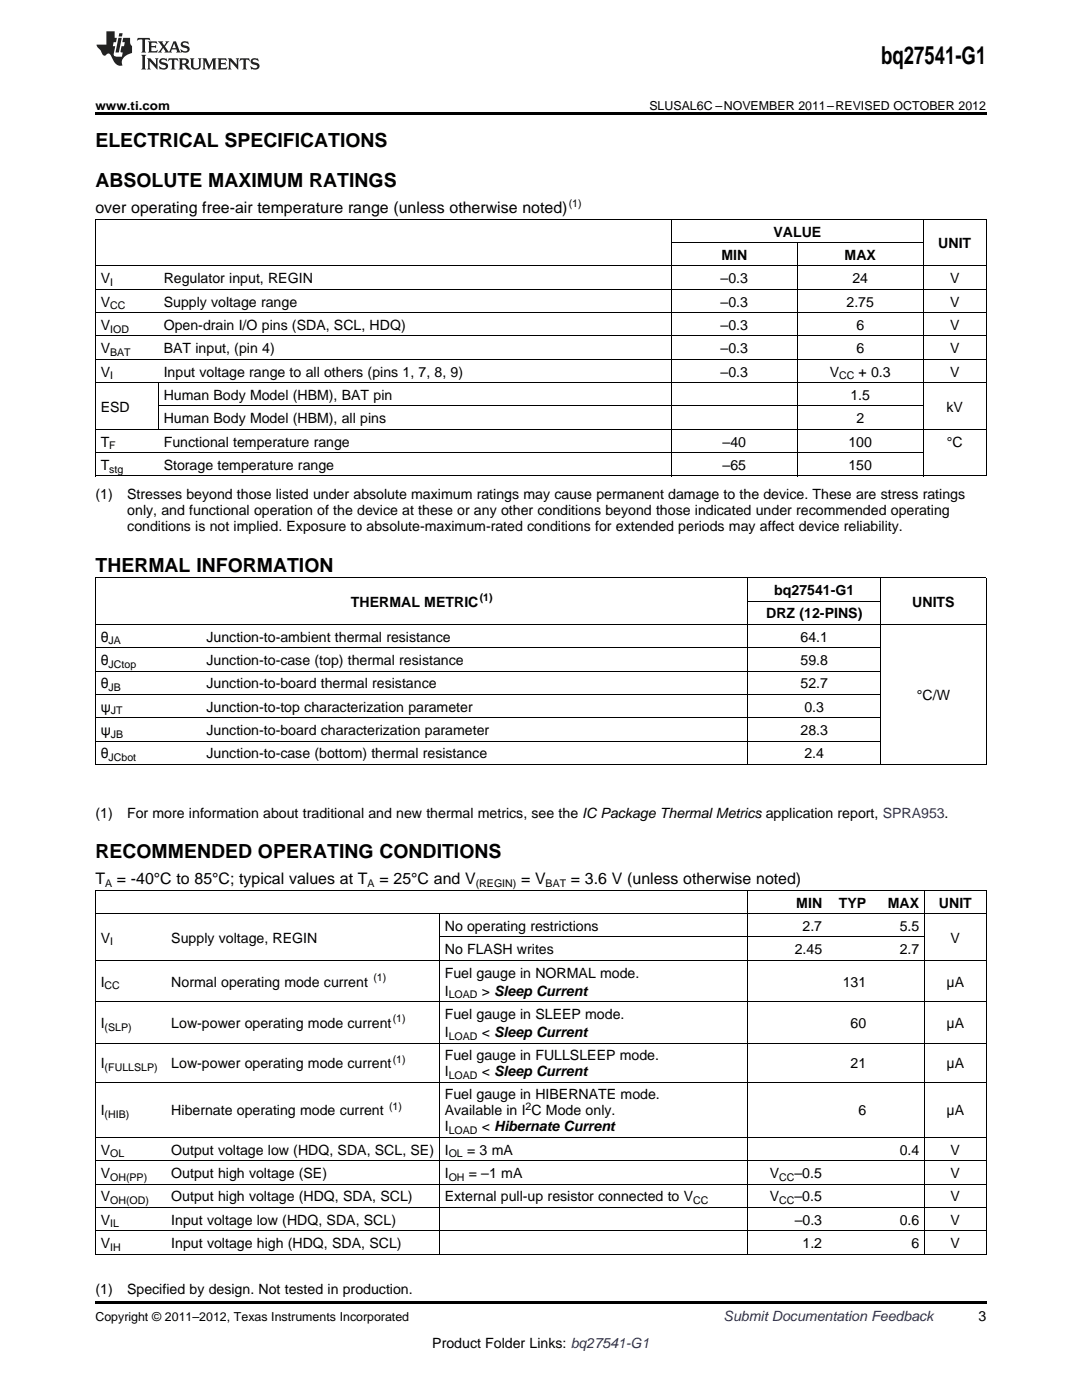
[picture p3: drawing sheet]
<svg xmlns="http://www.w3.org/2000/svg" width="216mm" height="279mm" viewBox="0 0 216 279" stroke-linecap="round" stroke-linejoin="round" font-family="sans-serif">
<defs><g id="words">
<text font-size="4.9" x="175.8" y="12.8">bq27541-G1</text>
<g font-size="3.9">
<text x="19" y="29.3">ELECTRICAL SPECIFICATIONS</text>
<text x="19" y="37.4">ABSOLUTE MAXIMUM RATINGS</text>
<text x="19" y="114.1">THERMAL INFORMATION</text>
<text x="19" y="171.3">RECOMMENDED OPERATING CONDITIONS</text>
</g>
<g font-size="3.2">
<text x="19" y="42.5">over operating free-air temperature range (unless otherwise noted)</text>
<text x="19" y="176.5">T</text>
<text x="23.3" y="176.5">= -40°C to 85°C; typical values at T</text>
<text x="75.7" y="176.5">= 25°C and V</text>
<text x="104" y="176.5">= V</text>
<text x="113.9" y="176.5">= 3.6 V (unless otherwise noted)</text>
</g>
<g font-size="2.8">
<text x="154.3" y="47.2">VALUE</text>
<text x="144" y="51.9">MIN</text>
<text x="168.5" y="51.9">MAX</text>
<text x="187.2" y="49.5">UNIT</text>
<text x="20.1" y="56.5">V</text>
<text x="32.7" y="56.5">Regulator input, REGIN</text>
<text x="143.8" y="56.5">–0.3</text>
<text x="170.1" y="56.5">24</text>
<text x="189.6" y="56.5">V</text>
<text x="20.1" y="61.2">V</text>
<text x="20.1" y="65.8">V</text>
<text x="32.7" y="61.2">Supply voltage range</text>
<text x="32.7" y="65.8">Open-drain I/O pins (SDA, SCL, HDQ)</text>
<text x="143.8" y="61.2">–0.3</text>
<text x="143.8" y="65.8">–0.3</text>
<text x="168.9" y="61.2">2.75</text>
<text x="170.9" y="65.8">6</text>
<text x="189.6" y="61.2">V</text>
<text x="189.6" y="65.8">V</text>
<text x="20.1" y="70.5">V</text>
<text x="32.7" y="70.5">BAT input, (pin 4)</text>
<text x="143.8" y="70.5">–0.3</text>
<text x="170.9" y="70.5">6</text>
<text x="189.6" y="70.5">V</text>
<text x="20.1" y="75.1">V</text>
<text x="32.7" y="75.1">Input voltage range to all others (pins 1, 7, 8, 9)</text>
<text x="143.8" y="75.1">–0.3</text>
<text x="165.6" y="75.1">V</text>
<text x="171.3" y="75.1">+ 0.3</text>
<text x="189.6" y="75.1">V</text>
<text x="20.1" y="82.1">ESD</text>
<text x="32.7" y="79.8">Human Body Model (HBM), BAT pin</text>
<text x="169.7" y="79.8">1.5</text>
<text x="188.9" y="82.1">kV</text>
<text x="20.1" y="89.1">T</text>
<text x="32.7" y="84.5">Human Body Model (HBM), all pins</text>
<text x="32.7" y="89.1">Functional temperature range</text>
<text x="144.2" y="89.1">–40</text>
<text x="169.3" y="89.1">100</text>
<text x="170.9" y="84.5">2</text>
<text x="188.9" y="89.1">°C</text>
<text x="20.1" y="93.8">T</text>
<text x="32.7" y="93.8">Storage temperature range</text>
<text x="144.2" y="93.8">–65</text>
<text x="169.3" y="93.8">150</text>
<text x="19" y="99.6">(1)</text>
<text x="25.4" y="99.6">Stresses beyond those listed under absolute maximum ratings may cause permanent damage to the device. These are stress ratings</text>
<text x="25.4" y="102.8">only, and functional operation of the device at these or any other conditions beyond those indicated under recommended operating</text>
<text x="25.4" y="106">conditions is not implied. Exposure to absolute-maximum-rated conditions for extended periods may affect device reliability.</text>
<text x="154.5" y="118.7">bq27541-G1</text>
<text x="70" y="121.1">THERMAL METRIC</text>
<text x="152.9" y="123.4">DRZ (12-PINS)</text>
<text x="182" y="121.1">UNITS</text>
<text x="20.1" y="128.1">θ</text>
<text x="41.2" y="128.1">Junction-to-ambient thermal resistance</text>
<text x="159.7" y="128.1">64.1</text>
<text x="20.1" y="132.7">θ</text>
<text x="20.1" y="137.4">θ</text>
<text x="41.2" y="132.7">Junction-to-case (top) thermal resistance</text>
<text x="41.2" y="137.4">Junction-to-board thermal resistance</text>
<text x="159.7" y="132.7">59.8</text>
<text x="159.7" y="137.4">52.7</text>
<text x="20.1" y="142">ψ</text>
<text x="41.2" y="142">Junction-to-top characterization parameter</text>
<text x="160.5" y="142">0.3</text>
<text x="183" y="139.7">°C/W</text>
<text x="20.1" y="146.7">ψ</text>
<text x="41.2" y="146.7">Junction-to-board characterization parameter</text>
<text x="159.7" y="146.7">28.3</text>
<text x="20.1" y="151.3">θ</text>
<text x="41.2" y="151.3">Junction-to-case (bottom) thermal resistance</text>
<text x="160.5" y="151.3">2.4</text>
<text x="19" y="163.2">(1)</text>
<text x="25.4" y="163.2">For more information about traditional and new thermal metrics, see the IC Package Thermal Metrics application report, SPRA953.</text>
<text x="88.8" y="185.8">No operating restrictions</text>
<text x="158.9" y="181.1">MIN</text>
<text x="160.1" y="185.8">2.7</text>
<text x="167.4" y="181.1">TYP</text>
<text x="177.2" y="181.1">MAX</text>
<text x="179.5" y="185.8">5.5</text>
<text x="187.4" y="181.1">UNIT</text>
<text x="20.1" y="188.1">V</text>
<text x="34.2" y="188.1">Supply voltage, REGIN</text>
<text x="88.8" y="190.4">No FLASH writes</text>
<text x="158.6" y="190.4">2.45</text>
<text x="179.5" y="190.4">2.7</text>
<text x="189.7" y="188.1">V</text>
<text x="20.1" y="196.9">I</text>
<text x="34.2" y="196.9">Normal operating mode current</text>
<text x="88.8" y="195.1">Fuel gauge in NORMAL mode.</text>
<text x="168.2" y="196.9">131</text>
<text x="188.9" y="196.9">μA</text>
<text x="88.8" y="198.7">I</text>
<text x="88.8" y="203.3">Fuel gauge in SLEEP mode.</text>
<text x="96.1" y="198.7">&gt; Sleep Current</text>
<text x="20.1" y="205.1">I</text>
<text x="34.2" y="205.1">Low-power operating mode current</text>
<text x="88.8" y="206.9">I</text>
<text x="96.1" y="206.9">&lt; Sleep Current</text>
<text x="169.7" y="205.1">60</text>
<text x="188.9" y="205.1">μA</text>
<text x="20.1" y="213.2">I</text>
<text x="34.2" y="213.2">Low-power operating mode current</text>
<text x="88.8" y="211.6">Fuel gauge in FULLSLEEP mode.</text>
<text x="88.8" y="214.8">I</text>
<text x="96.1" y="214.8">&lt; Sleep Current</text>
<text x="169.7" y="213.2">21</text>
<text x="188.9" y="213.2">μA</text>
<text x="88.8" y="219.4">Fuel gauge in HIBERNATE mode.</text>
<text x="20.1" y="222.6">I</text>
<text x="34.2" y="222.6">Hibernate operating mode current</text>
<text x="88.8" y="222.6">Available in I C Mode only.</text>
<text x="88.8" y="225.8">I</text>
<text x="96.1" y="225.8">&lt; Hibernate Current</text>
<text x="171.3" y="222.6">6</text>
<text x="188.9" y="222.6">μA</text>
<text x="20.1" y="230.4">V</text>
<text x="34.2" y="230.4">Output voltage low (HDQ, SDA, SCL, SE)</text>
<text x="88.8" y="230.4">I</text>
<text x="93.2" y="230.4">= 3 mA</text>
<text x="179.5" y="230.4">0.4</text>
<text x="189.7" y="230.4">V</text>
<text x="20.1" y="235.1">V</text>
<text x="20.1" y="239.7">V</text>
<text x="34.2" y="235.1">Output high voltage (SE)</text>
<text x="34.2" y="239.7">Output high voltage (HDQ, SDA, SCL)</text>
<text x="88.8" y="235.1">I</text>
<text x="88.8" y="239.7">External pull-up resistor connected to V</text>
<text x="93.6" y="235.1">= –1 mA</text>
<text x="153.6" y="235.1">V</text>
<text x="153.6" y="239.7">V</text>
<text x="158.6" y="235.1">–0.5</text>
<text x="158.6" y="239.7">–0.5</text>
<text x="189.7" y="235.1">V</text>
<text x="189.7" y="239.7">V</text>
<text x="20.1" y="244.4">V</text>
<text x="34.2" y="244.4">Input voltage low (HDQ, SDA, SCL)</text>
<text x="158.6" y="244.4">–0.3</text>
<text x="179.5" y="244.4">0.6</text>
<text x="189.7" y="244.4">V</text>
<text x="20.1" y="249.1">V</text>
<text x="34.2" y="249.1">Input voltage high (HDQ, SDA, SCL)</text>
<text x="160.1" y="249.1">1.2</text>
<text x="181.9" y="249.1">6</text>
<text x="189.7" y="249.1">V</text>
<text x="19" y="258.2">(1)</text>
<text x="25.4" y="258.2">Specified by design. Not tested in production.</text>
<text x="195.3" y="263.6">3</text>
<text x="86.3" y="269">Product Folder Links: bq27541-G1</text>
</g>
<text font-size="2.8" fill="#0000c8" x="144.4" y="263.6">Submit Documentation Feedback</text>
<g font-size="2.5">
<text x="19" y="21.9">www.ti.com</text>
<text x="129.6" y="21.9">SLUSAL6C –NOVEMBER 2011–REVISED OCTOBER 2012</text>
<text x="19" y="263.6">Copyright © 2011–2012, Texas Instruments Incorporated</text>
</g>
<g font-size="2.1">
<text x="113.5" y="41.3">(1)</text>
<text x="22" y="57.1">I</text>
<text x="22" y="61.7">CC</text>
<text x="22" y="66.4">IOD</text>
<text x="22" y="71">BAT</text>
<text x="22" y="75.7">I</text>
<text x="167.4" y="75.7">CC</text>
<text x="21.8" y="89.7">F</text>
<text x="21.8" y="94.3">stg</text>
<text x="95.7" y="119.9">(1)</text>
<text x="21.7" y="128.6">JA</text>
<text x="21.7" y="133.3">JCtop</text>
<text x="21.7" y="137.9">JB</text>
<text x="22.1" y="142.6">JT</text>
<text x="22.1" y="147.2">JB</text>
<text x="21.7" y="151.9">JCbot</text>
<text x="21" y="177.1">A</text>
<text x="73.3" y="177.1">A</text>
<text x="94.9" y="177.1">(REGIN)</text>
<text x="108.9" y="177.1">BAT</text>
<text x="22" y="188.7">I</text>
<text x="20.9" y="197.4">CC</text>
<text x="74.5" y="195.8">(1)</text>
<text x="89.5" y="199.2">LOAD</text>
<text x="20.9" y="205.7">(SLP)</text>
<text x="78.4" y="204">(1)</text>
<text x="89.5" y="207.5">LOAD</text>
<text x="20.9" y="213.7">(FULLSLP)</text>
<text x="78.4" y="212.1">(1)</text>
<text x="89.5" y="215.3">LOAD</text>
<text x="77.6" y="221.5">(1)</text>
<text x="104.9" y="221.5">2</text>
<text x="20.9" y="223.2">(HIB)</text>
<text x="89.5" y="226.3">LOAD</text>
<text x="22" y="231">OL</text>
<text x="89.5" y="231">OL</text>
<text x="22" y="235.7">OH(PP)</text>
<text x="89.5" y="235.7">OH</text>
<text x="155.5" y="235.7">CC</text>
<text x="22" y="240.3">OH(OD)</text>
<text x="22" y="245">IL</text>
<text x="138.3" y="240.3">CC</text>
<text x="155.5" y="240.3">CC</text>
<text x="22" y="249.6">IH</text>
</g>
</g></defs>
<g fill="#231f20">
<path d="M27.5 7.6l-.1 .5 .4-.2h.6v.1v2.1l-.2 .4h1l-.3-.4v-2.1l.1-.1h.5l.5 .2-.2-.5zM29.5 8.3l.2 .3v1.5l-.2 .4h1.8l.2-.6a1.04 1.04 0 0 1-1.3 .2v-.7h.6l.3 .2v-.6l-.3 .2h-.6v-.6l.8-.1 .4 .3-.2-.5zM31.5 8.3l.9 1.1-.9 1.1h.8l-.2-.2 .5-.7 .4 .7-.2 .2h1.5l-.1-.2 .1-.4h.9l.1 .4-.2 .2h1l-.3-.3-.7-1.9h-.5l-.9 2-.8-1 .9-1h-.8l.1 .3-.3 .5-.4-.6 .2-.2zM34.7 8.6l.4 1h-.7zM36.3 8.4a.63 .63 0 0 0-.2 .7 .63 .63 0 0 0 .6 .4l.6 .2 .1 .2a.75 .75 0 0 1-.7 .4 .75 .75 0 0 1-.6-.5l.1 .7 .1-.1a1.11 1.11 0 0 0 1.5-.6 1.13 1.13 0 0 0-1.2-.8l-.1-.4a1.04 1.04 0 0 1 1.2 .2l-.2-.5-.1 .1-.5-.2zM28.2 10.9l.2 .4v2.2l-.2 .4h1l-.3-.4v-2.2l.3-.4zM29.3 11.6l.3 .4v1.5l-.3 .4h.8l-.2-.4v-1.3l1.5 1.7v-1.9l.2-.4h-.7l.2 .4v.9l-1.1-1.3zM32 11.8a.62 .62 0 0 0-.2 .7 .62 .62 0 0 0 .6 .4l.6 .1 .1 .3a.76 .76 0 0 1-.7 .3 .76 .76 0 0 1-.6-.4l.1 .7 .1-.1a1.11 1.11 0 0 0 1.5-.6 1.13 1.13 0 0 0-1.2-.8l-.1-.4a1.04 1.04 0 0 1 1.2 .2l-.2-.6-.1 .1-.5-.1zM33.7 11.6l-.2 .6a.61 .61 0 0 1 .8-.3v1.6l-.2 .4h.9l-.2-.4v-1.6a.63 .63 0 0 1 .8 .3l-.2-.6zM35.6 11.6l.3 .4v1.5l-.3 .4h1l-.2-.2v-.8l.5 .2a.76 .76 0 0 0 1.2 .7l-1-1a.58 .58 0 0 0 .6-.5 .58 .58 0 0 0-.5-.6zM36.4 11.9h.1a.45 .45 0 0 1 .5 .1 .45 .45 0 0 1 .1 .5l-.7 .2zM37.9 11.6l.2 .2a2.17 2.17 0 0 0 .3 1.9 .99 .99 0 0 0 1.6-.6v-1.1l.2-.4h-.7l.2 .2a1.92 1.92 0 0 1-.2 1.8 .6 .6 0 0 1-.9-.5v-1.1l.2-.4zM40.4 11.6l.2 .4v1.5l-.2 .4h.7l-.2-.4v-1.4l.8 1.8 .8-1.8v1.4l-.2 .4h.9l-.2-.4v-1.5l.2-.4h-.8l-.6 1.5-.6-1.5zM43.4 11.6l.2 .4v1.5l-.2 .4h1.8l.2-.6a1.04 1.04 0 0 1-1.3 .1v-.6h.5l.4 .2v-.6l-.4 .2h-.5v-.7h.8l.3 .3-.1-.6zM45.5 11.6l.2 .4v1.5l-.2 .4h.7l-.2-.4v-1.3l1.5 1.7v-1.9l.2-.4h-.7l.2 .4v.9l-1.1-1.3zM47.9 11.6l-.1 .6a.61 .61 0 0 1 .8-.3v1.6l-.3 .4h1l-.3-.4 .1-1.6a.63 .63 0 0 1 .7 .3l-.1-.6zM50.2 11.8a.62 .62 0 0 0-.2 .7 .62 .62 0 0 0 .6 .4l.6 .1 .2 .3a.76 .76 0 0 1-.8 .3 .76 .76 0 0 1-.6-.4l.1 .7 .2-.1a1.11 1.11 0 0 0 1.5-.6 1.13 1.13 0 0 0-1.3-.8l-.1-.4a1.04 1.04 0 0 1 1.2 .2l-.1-.6-.2 .1-.5-.1z"/>
<path d="M21.2 6.3v2.6h-1.9l.1 .4 .7 .9a.91 .91 0 0 0 1 .8 .56 .56 0 0 1 .5-.3 .56 .56 0 0 1 .5 .3l.4 .8a1.53 1.53 0 0 0 1.9 1.2 1.54 1.54 0 0 1 1-2.1l.9-.3v-1.4a1.52 1.52 0 0 1-.3-1.6h-1.4l-.2 .8h.5l-.2 .8h-.4l-.2 1v.2l.4 .1-.2 .8a1.93 1.93 0 0 1-1.6-.3l.3-1.8h-.5l.2-.8h.4l.2-.8h-.4v-1.3zM23.6 7.6l-.6 2.9h.7l.6-2.9zM23.8 6.6l-.1 .7h.6l.2-.7z"/>
</g>
<path d="M19 22.5h177.8v.5h-177.8zM19 259.7h177.8v.5h-177.8z" fill="#000"/>
<g fill="none" stroke="#000" stroke-width=".2">
<path d="M19 57.7h177.8M19 53.1h177.8M19 43.8h177.8M19.1 43.8v51.2M133.9 43.8v51.2M134 48.4h50.3M159 48.5v46.5M184.2 43.8v51.2M196.8 43.8v51.2M19 76.4h177.8M19 71.7h177.8M19 67h177.8"/>
<path d="M19 62.4h177.8M31.6 76.4v9.3M19 95h177.8M19 90.3h165.2M19 85.7h177.8M31.6 81h152.6M19 115.3h177.8M19.1 115.4v37.2M149.2 115.4v37.2M149.3 120h26.4M175.7 115.4v37.2M196.8 115.4v37.2"/>
<path d="M19 138.6h156.7M19 133.9h156.7M19 129.3h156.7M19 124.6h177.8M19 152.6h177.8M19 147.9h156.7M19 143.2h156.7M19 177.7h177.8M19.1 177.7v72.6M149.2 177.7v72.6M184.4 177.7v72.6M196.8 177.7v72.6"/>
<path d="M19 199.9h177.8M19 191.6h177.8M19 182.3h177.8M87.6 182.4v67.9M87.7 187h96.8M19 216h177.8M19 208.2h177.8M19 236.3h177.8M19 231.7h177.8M19 227h177.8M19 250.3h177.8M19 245.6h177.8"/>
<path d="M19 241h177.8"/>
</g>
<use href="#words"/>
</svg>
